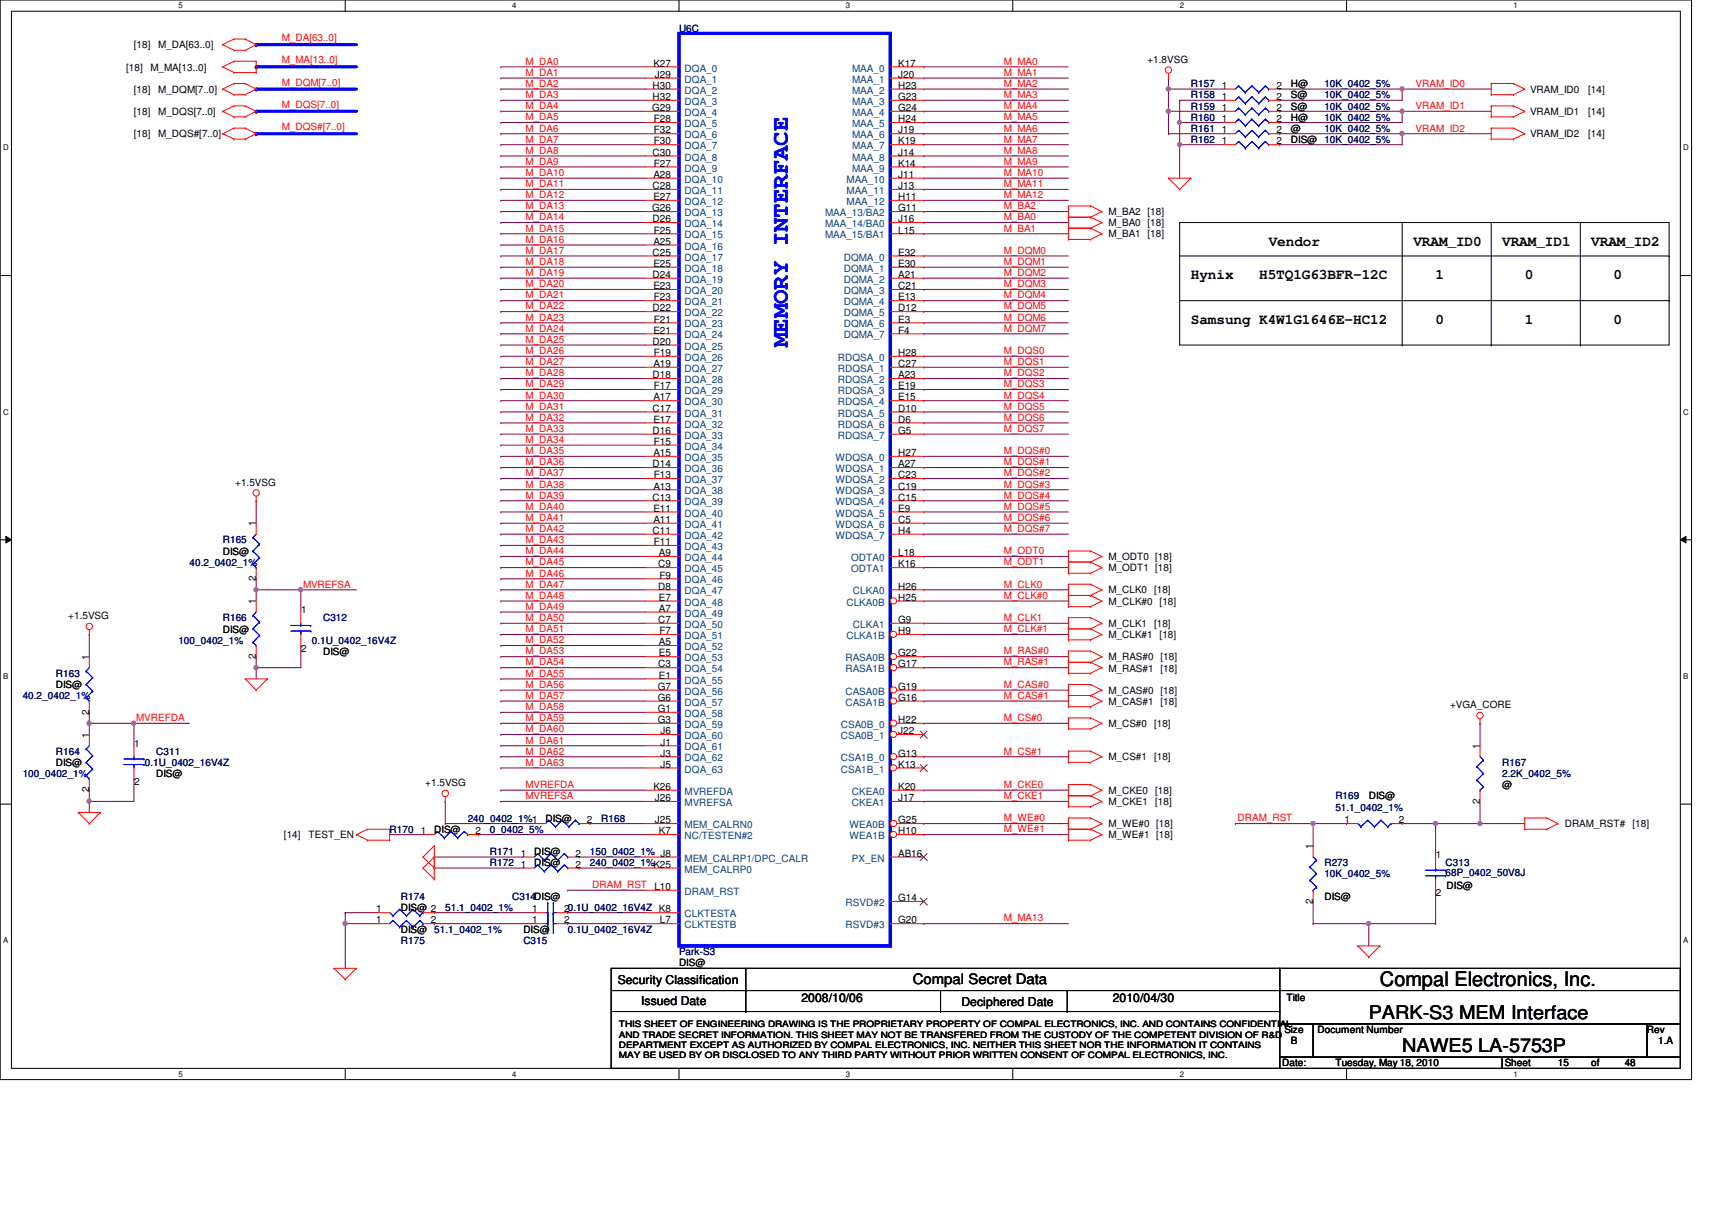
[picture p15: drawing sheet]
<svg xmlns="http://www.w3.org/2000/svg" width="297mm" height="210mm" viewBox="0 0 297 210" stroke-linecap="round" stroke-linejoin="round" font-family="sans-serif">
<defs><g id="words">
<text font-size="4" fill="#00f" x="136.7" y="60.2" transform="rotate(-90 136.7 60.2)">MEMORY INTERFACE</text>
<text font-size="3.5" x="239.4" y="171.1">Compal Electronics, Inc.</text>
<g font-size="3.3">
<text x="237.5" y="176.7">PARK-S3 MEM Interface</text>
<text x="243.3" y="182.5">NAWE5 LA-5753P</text>
</g>
<g font-size="2.5">
<text x="220.1" y="42.6">Vendor</text>
<text x="245.2" y="42.6">VRAM_ID0</text>
<text x="260.6" y="42.6">VRAM_ID1</text>
<text x="276.1" y="42.6">VRAM_ID2</text>
<text x="206.6" y="48.4">Hynix</text>
<text x="218.5" y="48.4">H5TQ1G63BFR-12C</text>
<text x="249.1" y="48.4">1</text>
<text x="264.5" y="48.4">0</text>
<text x="279.9" y="48.4">0</text>
<text x="206.6" y="56.1">Samsung K4W1G1646E-HC12</text>
<text x="249.1" y="56.1">0</text>
<text x="264.5" y="56.1">1</text>
<text x="279.9" y="56.1">0</text>
<text x="158.4" y="170.8">Compal Secret Data</text>
</g>
<g font-size="2.1">
<text x="107.2" y="170.7">Security Classification</text>
<text x="139.1" y="173.8">2008/10/06</text>
<text x="193.1" y="173.8">2010/04/30</text>
<text x="111.2" y="174.3">Issued Date</text>
<text x="166.8" y="174.5">Deciphered Date</text>
</g>
<g font-size="1.7" fill="#000080">
<text x="117.8" y="5.5">U6C</text>
<text x="206.6" y="17.1">R158</text>
<text x="206.6" y="15.2">R157</text>
<text x="229.8" y="17.1">10K_0402_5%</text>
<text x="229.8" y="15.2">10K_0402_5%</text>
<text x="206.6" y="20.9">R160</text>
<text x="206.6" y="22.9">R161</text>
<text x="206.6" y="19">R159</text>
<text x="229.8" y="20.9">10K_0402_5%</text>
<text x="229.8" y="22.9">10K_0402_5%</text>
<text x="229.8" y="19">10K_0402_5%</text>
<text x="206.6" y="24.8">R162</text>
<text x="38.6" y="94.3">R165</text>
<text x="32.9" y="98.1">40.2_0402_1%</text>
<text x="38.6" y="107.8">R166</text>
<text x="56" y="107.8">C312</text>
<text x="30.9" y="111.7">100_0402_1%</text>
<text x="54.1" y="111.7">0.1U_0402_16V4Z</text>
<text x="9.7" y="117.4">R163</text>
<text x="3.9" y="121.3">40.2_0402_1%</text>
<text x="9.7" y="131">R164</text>
<text x="27.1" y="131">C311</text>
<text x="3.9" y="134.8">100_0402_1%</text>
<text x="25.1" y="132.9">0.1U_0402_16V4Z</text>
<text x="260.6" y="132.9">R167</text>
<text x="260.6" y="134.8">2.2K_0402_5%</text>
<text x="81.1" y="142.5">240_0402_1%1</text>
<text x="104.3" y="142.5">R168</text>
<text x="231.7" y="138.7">R169</text>
<text x="231.7" y="140.6">51.1_0402_1%</text>
<text x="67.6" y="144.5">R170</text>
<text x="85" y="148.3">R171</text>
<text x="85" y="144.5">0_0402_5%</text>
<text x="102.4" y="148.3">150_0402_1% J8</text>
<text x="85" y="150.3">R172</text>
<text x="102.4" y="150.3">240_0402_1%K25</text>
<text x="229.8" y="150.3">R273</text>
<text x="229.8" y="152.2">10K_0402_5%</text>
<text x="250.8" y="150.3">C313</text>
<text x="250.8" y="152">68P_0402_50V8J</text>
<text x="69.6" y="156">R174</text>
<text x="77.3" y="158">51.1_0402_1%</text>
<text x="88.9" y="156">C314DIS@</text>
<text x="98.5" y="161.8">0.1U_0402_16V4Z</text>
<text x="69.6" y="163.8">R175</text>
<text x="90.8" y="163.8">C315</text>
<text x="117.8" y="165.7">Park-S3</text>
</g>
<g font-size="1.7">
<text x="23.2" y="8.4">[18]</text>
<text x="27.5" y="8.4">M_DA[63..0]</text>
<text x="113.4" y="11.6">K27</text>
<text x="155.8" y="11.6">K17</text>
<text x="199.1" y="10.9">+1.8VSG</text>
<text x="21.9" y="12.2">[18]</text>
<text x="23.2" y="16.1">[18]</text>
<text x="26.1" y="12.2">M_MA[13..0]</text>
<text x="27.5" y="16.1">M_DQM[7..0]</text>
<text x="113.2" y="15.4">H30</text>
<text x="113.2" y="17.4">H32</text>
<text x="113.6" y="13.5">J29</text>
<text x="155.8" y="13.5">J20</text>
<text x="155.8" y="15.4">H23</text>
<text x="155.8" y="17.4">G23</text>
<text x="212" y="17.4">1</text>
<text x="212" y="15.4">1</text>
<text x="221.5" y="17.4">2</text>
<text x="221.5" y="15.4">2</text>
<text x="224" y="17.1">S@</text>
<text x="224" y="15.2">H@</text>
<text x="265.5" y="16.1">VRAM_ID0</text>
<text x="275.5" y="16.1">[14]</text>
<text x="23.2" y="23.8">[18]</text>
<text x="23.2" y="20">[18]</text>
<text x="27.5" y="23.8">M_DQS#[7..0]</text>
<text x="27.5" y="20">M_DQS[7..0]</text>
<text x="113.2" y="19.3">G29</text>
<text x="113.4" y="21.2">F28</text>
<text x="113.4" y="23.2">F32</text>
<text x="155.8" y="19.3">G24</text>
<text x="155.8" y="21.2">H24</text>
<text x="155.8" y="23.2">J19</text>
<text x="212" y="21.2">1</text>
<text x="212" y="23.2">1</text>
<text x="212" y="19.3">1</text>
<text x="221.5" y="21.2">2</text>
<text x="221.5" y="23.2">2</text>
<text x="221.5" y="19.3">2</text>
<text x="224" y="20.9">H@</text>
<text x="224" y="22.9">@</text>
<text x="224" y="19">S@</text>
<text x="265.5" y="20">VRAM_ID1</text>
<text x="265.5" y="23.8">VRAM_ID2</text>
<text x="275.5" y="20">[14]</text>
<text x="275.5" y="23.8">[14]</text>
<text x="113.2" y="27">C30</text>
<text x="113.4" y="25.1">F30</text>
<text x="113.4" y="28.9">F27</text>
<text x="155.8" y="25.1">K19</text>
<text x="155.8" y="27">J14</text>
<text x="155.8" y="28.9">K14</text>
<text x="212" y="25.1">1</text>
<text x="221.5" y="25.1">2</text>
<text x="224" y="24.8">DIS@ 10K_0402_5%</text>
<text x="113.2" y="32.8">C28</text>
<text x="113.4" y="30.9">A28</text>
<text x="113.4" y="34.7">E27</text>
<text x="155.8" y="30.9">J11</text>
<text x="155.8" y="32.8">J13</text>
<text x="155.8" y="34.7">H11</text>
<text x="113.2" y="36.7">G26</text>
<text x="113.2" y="38.6">D26</text>
<text x="113.4" y="40.5">F25</text>
<text x="155.8" y="36.7">G11</text>
<text x="155.8" y="38.6">J16</text>
<text x="155.8" y="40.5">L15</text>
<text x="192.3" y="37.3">M_BA2 [18]</text>
<text x="192.3" y="39.3">M_BA0 [18]</text>
<text x="192.3" y="41.2">M_BA1 [18]</text>
<text x="113.2" y="44.4">C25</text>
<text x="113.4" y="42.5">A25</text>
<text x="113.4" y="46.3">E25</text>
<text x="155.8" y="44.4">E32</text>
<text x="155.8" y="46.3">E30</text>
<text x="113.2" y="48.2">D24</text>
<text x="113.4" y="50.2">E23</text>
<text x="113.4" y="52.1">F23</text>
<text x="155.8" y="48.2">A21</text>
<text x="155.8" y="50.2">C21</text>
<text x="155.8" y="52.1">E13</text>
<text x="113.2" y="54">D22</text>
<text x="113.2" y="59.8">D20</text>
<text x="113.4" y="57.9">E21</text>
<text x="113.4" y="56">F21</text>
<text x="155.8" y="54">D12</text>
<text x="155.8" y="56">E3</text>
<text x="155.8" y="57.9">F4</text>
<text x="113.2" y="65.6">D18</text>
<text x="113.4" y="63.7">A19</text>
<text x="113.4" y="61.8">F19</text>
<text x="155.8" y="61.8">H28</text>
<text x="155.8" y="63.7">C27</text>
<text x="155.8" y="65.6">A23</text>
<text x="113.2" y="71.4">C17</text>
<text x="113.4" y="69.5">A17</text>
<text x="113.4" y="67.5">F17</text>
<text x="155.8" y="67.5">E19</text>
<text x="155.8" y="69.5">E15</text>
<text x="155.8" y="71.4">D10</text>
<text x="113.2" y="75.3">D16</text>
<text x="113.4" y="73.3">E17</text>
<text x="113.4" y="77.2">F15</text>
<text x="155.8" y="73.3">D6</text>
<text x="155.8" y="75.3">G5</text>
<text x="113.2" y="81.1">D14</text>
<text x="113.4" y="79.1">A15</text>
<text x="113.4" y="83">F13</text>
<text x="155.8" y="79.1">H27</text>
<text x="155.8" y="81.1">A27</text>
<text x="155.8" y="83">C23</text>
<text x="40.8" y="84.2">+1.5VSG</text>
<text x="113.2" y="86.8">C13</text>
<text x="113.4" y="84.9">A13</text>
<text x="113.4" y="88.8">E11</text>
<text x="155.8" y="84.9">C19</text>
<text x="155.8" y="86.8">C15</text>
<text x="155.8" y="88.8">E9</text>
<text x="44.4" y="91.3" transform="rotate(-90 44.4 91.3)">1</text>
<text x="113.2" y="92.6">C11</text>
<text x="113.4" y="90.7">A11</text>
<text x="113.4" y="94.6">F11</text>
<text x="155.8" y="90.7">C5</text>
<text x="155.8" y="92.6">H4</text>
<text x="38.6" y="96.2">DIS@</text>
<text x="44.4" y="100.8" transform="rotate(-90 44.4 100.8)">2</text>
<text x="114.2" y="98.4">C9</text>
<text x="114.3" y="96.5">A9</text>
<text x="114.4" y="100.4">F9</text>
<text x="155.8" y="96.5">L18</text>
<text x="155.8" y="98.4">K16</text>
<text x="192.3" y="97.2">M_ODT0 [18]</text>
<text x="192.3" y="99.1">M_ODT1 [18]</text>
<text x="11.8" y="107.4">+1.5VSG</text>
<text x="44.4" y="104.8" transform="rotate(-90 44.4 104.8)">1</text>
<text x="52.2" y="106.4">1</text>
<text x="114.2" y="102.3">D8</text>
<text x="114.3" y="104.2">E7</text>
<text x="114.3" y="106.1">A7</text>
<text x="155.8" y="102.3">H26</text>
<text x="155.8" y="104.2">H25</text>
<text x="192.3" y="103">M_CLK0 [18]</text>
<text x="192.3" y="104.9">M_CLK#0 [18]</text>
<text x="38.6" y="109.7">DIS@</text>
<text x="52.2" y="113">2</text>
<text x="56" y="113.6">DIS@</text>
<text x="114.2" y="108.1">C7</text>
<text x="114.3" y="111.9">A5</text>
<text x="114.3" y="113.9">E5</text>
<text x="114.4" y="110">F7</text>
<text x="155.8" y="108.1">G9</text>
<text x="155.8" y="110">H9</text>
<text x="155.8" y="113.9">G22</text>
<text x="192.3" y="108.8">M_CLK1 [18]</text>
<text x="192.3" y="110.7">M_CLK#1 [18]</text>
<text x="9.7" y="119.4">DIS@</text>
<text x="15.4" y="114.5" transform="rotate(-90 15.4 114.5)">1</text>
<text x="44.4" y="114.3" transform="rotate(-90 44.4 114.3)">2</text>
<text x="114.1" y="119.7">G7</text>
<text x="114.2" y="115.8">C3</text>
<text x="114.3" y="117.7">E1</text>
<text x="155.8" y="119.7">G19</text>
<text x="155.8" y="115.8">G17</text>
<text x="192.3" y="114.6">M_RAS#0 [18]</text>
<text x="192.3" y="116.5">M_RAS#1 [18]</text>
<text x="15.4" y="124" transform="rotate(-90 15.4 124)">2</text>
<text x="114.1" y="121.6">G6</text>
<text x="114.1" y="123.5">G1</text>
<text x="114.1" y="125.4">G3</text>
<text x="155.8" y="121.6">G16</text>
<text x="155.8" y="125.4">H22</text>
<text x="192.3" y="120.4">M_CAS#0 [18]</text>
<text x="192.3" y="122.3">M_CAS#1 [18]</text>
<text x="251.6" y="122.9">+VGA_CORE</text>
<text x="15.4" y="128" transform="rotate(-90 15.4 128)">1</text>
<text x="23.3" y="129.5">1</text>
<text x="114.6" y="127.4">J6</text>
<text x="114.6" y="129.3">J1</text>
<text x="114.6" y="131.2">J3</text>
<text x="155.8" y="127.4">J22</text>
<text x="155.8" y="131.2">G13</text>
<text x="192.3" y="126.2">M_CS#0 [18]</text>
<text x="192.3" y="131.9">M_CS#1 [18]</text>
<text x="256.7" y="129.9" transform="rotate(-90 256.7 129.9)">1</text>
<text x="9.7" y="132.9">DIS@</text>
<text x="15.4" y="137.5" transform="rotate(-90 15.4 137.5)">2</text>
<text x="23.3" y="136.2">2</text>
<text x="27.1" y="134.8">DIS@</text>
<text x="73.8" y="136.4">+1.5VSG</text>
<text x="113.4" y="137">K26</text>
<text x="114.6" y="133.2">J5</text>
<text x="155.8" y="137">K20</text>
<text x="155.8" y="133.2">K13</text>
<text x="192.3" y="137.7">M_CKE0</text>
<text x="200.4" y="137.7">[18]</text>
<text x="260.6" y="136.7">@</text>
<text x="94.7" y="142.5">DIS@</text>
<text x="101.8" y="142.8">2</text>
<text x="113.6" y="139">J26</text>
<text x="113.6" y="142.8">J25</text>
<text x="155.8" y="139">J17</text>
<text x="155.8" y="142.8">G25</text>
<text x="192.3" y="139.7">M_CKE1</text>
<text x="192.3" y="143.5">M_WE#0 [18]</text>
<text x="200.4" y="139.7">[18]</text>
<text x="233.3" y="142.8">1</text>
<text x="237.5" y="138.7">DIS@</text>
<text x="242.7" y="142.8">2</text>
<text x="256.7" y="139.4" transform="rotate(-90 256.7 139.4)">2</text>
<text x="271.5" y="143.5">DRAM_RST#</text>
<text x="283.2" y="143.5">[18]</text>
<text x="49.3" y="145.5">[14]</text>
<text x="53.5" y="145.5">TEST_EN</text>
<text x="73" y="144.7">1</text>
<text x="75.3" y="144.5">DIS@</text>
<text x="82.5" y="144.7">2</text>
<text x="90.4" y="148.6">1</text>
<text x="92.7" y="148.3">DIS@</text>
<text x="99.9" y="148.6">2</text>
<text x="114.3" y="144.7">K7</text>
<text x="155.8" y="148.6">AB16</text>
<text x="155.8" y="144.7">H10</text>
<text x="192.3" y="145.5">M_WE#1 [18]</text>
<text x="227.8" y="147.3" transform="rotate(-90 227.8 147.3)">1</text>
<text x="249.1" y="148.8">1</text>
<text x="90.4" y="150.5">1</text>
<text x="92.7" y="150.3">DIS@</text>
<text x="99.9" y="150.5">2</text>
<text x="113.5" y="154.4">L10</text>
<text x="249.1" y="155.5">2</text>
<text x="251" y="154.1">DIS@</text>
<text x="65.3" y="158.3">1</text>
<text x="65.3" y="160.2">1</text>
<text x="69.6" y="158">DIS@ 2</text>
<text x="69.6" y="161.8">DIS@ 51.1_0402_1%</text>
<text x="74.8" y="160.2">2</text>
<text x="90.8" y="161.8">DIS@</text>
<text x="92.3" y="160.2">1</text>
<text x="92.3" y="158.3">1</text>
<text x="97.9" y="160.2">2</text>
<text x="97.9" y="158.3">20.1U_0402_16V4Z K8</text>
<text x="114.5" y="160.2">L7</text>
<text x="155.8" y="156.3">G14</text>
<text x="155.8" y="160.2">G20</text>
<text x="227.8" y="156.8" transform="rotate(-90 227.8 156.8)">2</text>
<text x="229.8" y="156">DIS@</text>
<text x="117.8" y="167.6">DIS@</text>
<text x="223.2" y="173.6">Title</text>
<text x="222.8" y="179.2">Size</text>
<text x="228.6" y="179.2">Document Number</text>
<text x="285.7" y="179.2">Rev</text>
<text x="222.5" y="185">Date:</text>
<text x="224" y="181.1">B</text>
<text x="231.7" y="185">Tuesday, May 18, 2010</text>
<text x="261.1" y="185">Sheet</text>
<text x="270.3" y="185">15</text>
<text x="276.1" y="185">of</text>
<text x="281.9" y="185">48</text>
<text x="287.7" y="181.1">1.A</text>
</g>
<g font-size="1.7" fill="#f00">
<text x="48.9" y="7.2">M_DA[63..0]</text>
<text x="48.9" y="11">M_MA[13..0]</text>
<text x="91.2" y="11.2">M_DA0</text>
<text x="174.2" y="11.2">M_MA0</text>
<text x="48.9" y="14.9">M_DQM[7..0]</text>
<text x="91.2" y="13.2">M_DA1</text>
<text x="91.2" y="15.1">M_DA2</text>
<text x="91.2" y="17">M_DA3</text>
<text x="174.2" y="13.2">M_MA1</text>
<text x="174.2" y="15.1">M_MA2</text>
<text x="174.2" y="17">M_MA3</text>
<text x="245.6" y="15.1">VRAM_ID0</text>
<text x="48.9" y="18.7">M_DQS[7..0]</text>
<text x="48.9" y="22.6">M_DQS#[7..0]</text>
<text x="91.2" y="18.9">M_DA4</text>
<text x="91.2" y="20.9">M_DA5</text>
<text x="91.2" y="22.8">M_DA6</text>
<text x="174.2" y="18.9">M_MA4</text>
<text x="174.2" y="20.9">M_MA5</text>
<text x="174.2" y="22.8">M_MA6</text>
<text x="245.6" y="18.9">VRAM_ID1</text>
<text x="245.6" y="22.8">VRAM_ID2</text>
<text x="91.2" y="24.7">M_DA7</text>
<text x="91.2" y="26.7">M_DA8</text>
<text x="91.2" y="28.6">M_DA9</text>
<text x="174.2" y="24.7">M_MA7</text>
<text x="174.2" y="26.7">M_MA8</text>
<text x="174.2" y="28.6">M_MA9</text>
<text x="91.2" y="34.4">M_DA12</text>
<text x="91.2" y="30.5">M_DA10</text>
<text x="91.2" y="32.5">M_DA11</text>
<text x="174.2" y="34.4">M_MA12</text>
<text x="174.2" y="30.5">M_MA10</text>
<text x="174.2" y="32.5">M_MA11</text>
<text x="91.2" y="36.3">M_DA13</text>
<text x="91.2" y="38.2">M_DA14</text>
<text x="91.2" y="40.2">M_DA15</text>
<text x="174.2" y="36.3">M_BA2</text>
<text x="174.2" y="38.2">M_BA0</text>
<text x="174.2" y="40.2">M_BA1</text>
<text x="91.2" y="42.1">M_DA16</text>
<text x="91.2" y="44">M_DA17</text>
<text x="91.2" y="46">M_DA18</text>
<text x="91.2" y="47.9">M_DA19</text>
<text x="174.2" y="44">M_DQM0</text>
<text x="174.2" y="46">M_DQM1</text>
<text x="174.2" y="47.9">M_DQM2</text>
<text x="91.2" y="49.8">M_DA20</text>
<text x="91.2" y="51.8">M_DA21</text>
<text x="91.2" y="53.7">M_DA22</text>
<text x="174.2" y="49.8">M_DQM3</text>
<text x="174.2" y="51.8">M_DQM4</text>
<text x="174.2" y="53.7">M_DQM5</text>
<text x="91.2" y="55.6">M_DA23</text>
<text x="91.2" y="57.5">M_DA24</text>
<text x="91.2" y="59.5">M_DA25</text>
<text x="174.2" y="55.6">M_DQM6</text>
<text x="174.2" y="57.5">M_DQM7</text>
<text x="91.2" y="65.3">M_DA28</text>
<text x="91.2" y="61.4">M_DA26</text>
<text x="91.2" y="63.3">M_DA27</text>
<text x="174.2" y="65.3">M_DQS2</text>
<text x="174.2" y="61.4">M_DQS0</text>
<text x="174.2" y="63.3">M_DQS1</text>
<text x="91.2" y="67.2">M_DA29</text>
<text x="91.2" y="69.1">M_DA30</text>
<text x="91.2" y="71.1">M_DA31</text>
<text x="174.2" y="67.2">M_DQS3</text>
<text x="174.2" y="69.1">M_DQS4</text>
<text x="174.2" y="71.1">M_DQS5</text>
<text x="91.2" y="73">M_DA32</text>
<text x="91.2" y="74.9">M_DA33</text>
<text x="91.2" y="76.8">M_DA34</text>
<text x="174.2" y="73">M_DQS6</text>
<text x="174.2" y="74.9">M_DQS7</text>
<text x="91.2" y="80.7">M_DA36</text>
<text x="91.2" y="82.6">M_DA37</text>
<text x="91.2" y="78.8">M_DA35</text>
<text x="174.2" y="82.6">M_DQS#2</text>
<text x="174.2" y="78.8">M_DQS#0</text>
<text x="174.2" y="80.7">M_DQS#1</text>
<text x="91.2" y="84.6">M_DA38</text>
<text x="91.2" y="86.5">M_DA39</text>
<text x="91.2" y="88.4">M_DA40</text>
<text x="174.2" y="84.6">M_DQS#3</text>
<text x="174.2" y="86.5">M_DQS#4</text>
<text x="174.2" y="88.4">M_DQS#5</text>
<text x="91.2" y="90.4">M_DA41</text>
<text x="91.2" y="92.3">M_DA42</text>
<text x="91.2" y="94.2">M_DA43</text>
<text x="174.2" y="90.4">M_DQS#6</text>
<text x="174.2" y="92.3">M_DQS#7</text>
<text x="52.6" y="101.9">MVREFSA</text>
<text x="91.2" y="96.1">M_DA44</text>
<text x="91.2" y="98.1">M_DA45</text>
<text x="91.2" y="100">M_DA46</text>
<text x="91.2" y="101.9">M_DA47</text>
<text x="174.2" y="101.9">M_CLK0</text>
<text x="174.2" y="96.1">M_ODT0</text>
<text x="174.2" y="98.1">M_ODT1</text>
<text x="91.2" y="103.9">M_DA48</text>
<text x="91.2" y="105.8">M_DA49</text>
<text x="91.2" y="107.7">M_DA50</text>
<text x="174.2" y="103.9">M_CLK#0</text>
<text x="174.2" y="107.7">M_CLK1</text>
<text x="91.2" y="111.6">M_DA52</text>
<text x="91.2" y="113.5">M_DA53</text>
<text x="91.2" y="109.7">M_DA51</text>
<text x="174.2" y="109.7">M_CLK#1</text>
<text x="174.2" y="113.5">M_RAS#0</text>
<text x="91.2" y="115.4">M_DA54</text>
<text x="91.2" y="117.4">M_DA55</text>
<text x="91.2" y="119.3">M_DA56</text>
<text x="174.2" y="119.3">M_CAS#0</text>
<text x="174.2" y="115.4">M_RAS#1</text>
<text x="23.6" y="125.1">MVREFDA</text>
<text x="91.2" y="121.2">M_DA57</text>
<text x="91.2" y="123.2">M_DA58</text>
<text x="91.2" y="125.1">M_DA59</text>
<text x="174.2" y="121.2">M_CAS#1</text>
<text x="174.2" y="125.1">M_CS#0</text>
<text x="91.2" y="127">M_DA60</text>
<text x="91.2" y="129">M_DA61</text>
<text x="91.2" y="130.9">M_DA62</text>
<text x="174.2" y="130.9">M_CS#1</text>
<text x="91.2" y="132.8">M_DA63</text>
<text x="91.2" y="136.7">MVREFDA</text>
<text x="174.2" y="136.7">M_CKE0</text>
<text x="91.2" y="138.6">MVREFSA</text>
<text x="174.2" y="138.6">M_CKE1</text>
<text x="174.2" y="142.5">M_WE#0</text>
<text x="214.7" y="142.5">DRAM_RST</text>
<text x="174.2" y="144.4">M_WE#1</text>
<text x="102.7" y="154.1">DRAM_RST</text>
<text x="174.2" y="159.9">M_MA13</text>
</g>
<g font-size="1.7" fill="#004080">
<text x="118.8" y="12.4">DQA_0</text>
<text x="118.8" y="14.4">DQA_1</text>
<text x="118.8" y="16.3">DQA_2</text>
<text x="147.9" y="12.4">MAA_0</text>
<text x="147.9" y="14.4">MAA_1</text>
<text x="147.9" y="16.3">MAA_2</text>
<text x="118.8" y="18.2">DQA_3</text>
<text x="118.8" y="20.1">DQA_4</text>
<text x="118.8" y="22.1">DQA_5</text>
<text x="147.9" y="18.2">MAA_3</text>
<text x="147.9" y="20.1">MAA_4</text>
<text x="147.9" y="22.1">MAA_5</text>
<text x="118.8" y="24">DQA_6</text>
<text x="118.8" y="25.9">DQA_7</text>
<text x="118.8" y="27.9">DQA_8</text>
<text x="118.8" y="29.8">DQA_9</text>
<text x="147.9" y="24">MAA_6</text>
<text x="147.9" y="25.9">MAA_7</text>
<text x="147.9" y="27.9">MAA_8</text>
<text x="147.9" y="29.8">MAA_9</text>
<text x="118.8" y="31.7">DQA_10</text>
<text x="118.8" y="33.7">DQA_11</text>
<text x="118.8" y="35.6">DQA_12</text>
<text x="146.9" y="31.7">MAA_10</text>
<text x="146.9" y="33.7">MAA_11</text>
<text x="146.9" y="35.6">MAA_12</text>
<text x="118.8" y="37.5">DQA_13</text>
<text x="118.8" y="39.4">DQA_14</text>
<text x="118.8" y="41.4">DQA_15</text>
<text x="143.2" y="37.5">MAA_13/BA2</text>
<text x="143.2" y="39.4">MAA_14/BA0</text>
<text x="143.2" y="41.4">MAA_15/BA1</text>
<text x="118.8" y="43.3">DQA_16</text>
<text x="118.8" y="45.2">DQA_17</text>
<text x="118.8" y="47.2">DQA_18</text>
<text x="146.4" y="45.2">DQMA_0</text>
<text x="146.4" y="47.2">DQMA_1</text>
<text x="118.8" y="49.1">DQA_19</text>
<text x="118.8" y="51">DQA_20</text>
<text x="118.8" y="53">DQA_21</text>
<text x="146.4" y="49.1">DQMA_2</text>
<text x="146.4" y="51">DQMA_3</text>
<text x="146.4" y="53">DQMA_4</text>
<text x="118.8" y="54.9">DQA_22</text>
<text x="118.8" y="56.8">DQA_23</text>
<text x="118.8" y="58.7">DQA_24</text>
<text x="146.4" y="54.9">DQMA_5</text>
<text x="146.4" y="56.8">DQMA_6</text>
<text x="146.4" y="58.7">DQMA_7</text>
<text x="118.8" y="60.7">DQA_25</text>
<text x="118.8" y="62.6">DQA_26</text>
<text x="118.8" y="64.5">DQA_27</text>
<text x="145.4" y="62.6">RDQSA_0</text>
<text x="145.4" y="64.5">RDQSA_1</text>
<text x="118.8" y="66.5">DQA_28</text>
<text x="118.8" y="68.4">DQA_29</text>
<text x="118.8" y="70.3">DQA_30</text>
<text x="145.4" y="66.5">RDQSA_2</text>
<text x="145.4" y="68.4">RDQSA_3</text>
<text x="145.4" y="70.3">RDQSA_4</text>
<text x="118.8" y="72.3">DQA_31</text>
<text x="118.8" y="74.2">DQA_32</text>
<text x="118.8" y="76.1">DQA_33</text>
<text x="145.4" y="72.3">RDQSA_5</text>
<text x="145.4" y="74.2">RDQSA_6</text>
<text x="145.4" y="76.1">RDQSA_7</text>
<text x="118.8" y="78">DQA_34</text>
<text x="118.8" y="80">DQA_35</text>
<text x="118.8" y="81.9">DQA_36</text>
<text x="118.8" y="83.8">DQA_37</text>
<text x="144.9" y="80">WDQSA_0</text>
<text x="144.9" y="81.9">WDQSA_1</text>
<text x="144.9" y="83.8">WDQSA_2</text>
<text x="118.8" y="85.8">DQA_38</text>
<text x="118.8" y="87.7">DQA_39</text>
<text x="118.8" y="89.6">DQA_40</text>
<text x="144.9" y="85.8">WDQSA_3</text>
<text x="144.9" y="87.7">WDQSA_4</text>
<text x="144.9" y="89.6">WDQSA_5</text>
<text x="118.8" y="91.6">DQA_41</text>
<text x="118.8" y="93.5">DQA_42</text>
<text x="118.8" y="95.4">DQA_43</text>
<text x="144.9" y="91.6">WDQSA_6</text>
<text x="144.9" y="93.5">WDQSA_7</text>
<text x="118.8" y="97.3">DQA_44</text>
<text x="118.8" y="99.3">DQA_45</text>
<text x="118.8" y="101.2">DQA_46</text>
<text x="147.7" y="97.3">ODTA0</text>
<text x="147.7" y="99.3">ODTA1</text>
<text x="118.8" y="103.1">DQA_47</text>
<text x="118.8" y="105.1">DQA_48</text>
<text x="118.8" y="107">DQA_49</text>
<text x="146.9" y="105.1">CLKA0B</text>
<text x="148" y="103.1">CLKA0</text>
<text x="118.8" y="108.9">DQA_50</text>
<text x="118.8" y="110.9">DQA_51</text>
<text x="118.8" y="112.8">DQA_52</text>
<text x="146.9" y="110.9">CLKA1B</text>
<text x="148" y="108.9">CLKA1</text>
<text x="118.8" y="114.7">DQA_53</text>
<text x="118.8" y="116.6">DQA_54</text>
<text x="118.8" y="118.6">DQA_55</text>
<text x="146.7" y="114.7">RASA0B</text>
<text x="146.7" y="116.6">RASA1B</text>
<text x="118.8" y="120.5">DQA_56</text>
<text x="118.8" y="122.4">DQA_57</text>
<text x="118.8" y="124.4">DQA_58</text>
<text x="146.7" y="120.5">CASA0B</text>
<text x="146.7" y="122.4">CASA1B</text>
<text x="118.8" y="126.3">DQA_59</text>
<text x="118.8" y="128.2">DQA_60</text>
<text x="118.8" y="130.2">DQA_61</text>
<text x="145.9" y="126.3">CSA0B_0</text>
<text x="145.9" y="128.2">CSA0B_1</text>
<text x="118.8" y="132.1">DQA_62</text>
<text x="118.8" y="134">DQA_63</text>
<text x="118.8" y="137.9">MVREFDA</text>
<text x="145.9" y="132.1">CSA1B_0</text>
<text x="145.9" y="134">CSA1B_1</text>
<text x="147.8" y="137.9">CKEA0</text>
<text x="118.8" y="139.8">MVREFSA</text>
<text x="118.8" y="143.7">MEM_CALRN0</text>
<text x="147.4" y="143.7">WEA0B</text>
<text x="147.8" y="139.8">CKEA1</text>
<text x="118.8" y="149.5">MEM_CALRP1/DPC_CALR</text>
<text x="118.8" y="145.6">NC/TESTEN#2</text>
<text x="147.4" y="145.6">WEA1B</text>
<text x="147.8" y="149.5">PX_EN</text>
<text x="118.8" y="151.4">MEM_CALRP0</text>
<text x="118.8" y="155.2">DRAM_RST</text>
<text x="118.8" y="159.1">CLKTESTA</text>
<text x="118.8" y="161">CLKTESTB</text>
<text x="146.7" y="157.2">RSVD#2</text>
<text x="146.7" y="161">RSVD#3</text>
</g>
<g font-size="1.5">
<text x="107.4" y="178.2">THIS SHEET OF ENGINEERING DRAWING IS THE PROPRIETARY PROPERTY OF COMPAL ELECTRONICS, INC. AND CONTAINS CONFIDENTIAL</text>
<text x="107.4" y="180">AND TRADE SECRET INFORMATION. THIS SHEET MAY NOT BE TRANSFERED FROM THE CUSTODY OF THE COMPETENT DIVISION OF R&amp;D</text>
<text x="107.4" y="181.8">DEPARTMENT EXCEPT AS AUTHORIZED BY COMPAL ELECTRONICS, INC. NEITHER THIS SHEET NOR THE INFORMATION IT CONTAINS</text>
<text x="107.4" y="183.6">MAY BE USED BY OR DISCLOSED TO ANY THIRD PARTY WITHOUT PRIOR WRITTEN CONSENT OF COMPAL ELECTRONICS, INC.</text>
</g>
<g font-size="1.4">
<text x="30.9" y="1.4">5</text>
<text x="88.9" y="1.4">4</text>
<text x="146.8" y="1.4">3</text>
<text x="204.7" y="1.4">2</text>
<text x="262.6" y="1.4">1</text>
<text x=".5" y="26.1">D</text>
<text x="292.1" y="26.1">D</text>
<text x=".5" y="71.9">C</text>
<text x="292.1" y="71.9">C</text>
<text x=".5" y="117.8">B</text>
<text x="292.1" y="117.8">B</text>
<text x=".5" y="163.6">A</text>
<text x="292.1" y="163.6">A</text>
<text x="30.9" y="186.8">5</text>
<text x="88.9" y="186.8">4</text>
<text x="146.8" y="186.8">3</text>
<text x="204.7" y="186.8">2</text>
<text x="262.6" y="186.8">1</text>
</g>
</g></defs>
<path d="M0 0h293.5v187.3h-293.5zM2 1.9h289.5v183.4h-289.5z" fill="none" stroke="#000" stroke-width=".17"/>
<g fill="#fff">
<path d="M30.9 .2h.8v1.5h-.8z"/>
<path d="M30.9 185.5h.8v1.6h-.8z"/>
</g>
<path d="M59.9 0v1.9M59.9 185.3v2" fill="none" stroke="#000" stroke-width=".17"/>
<g fill="#fff">
<path d="M88.9 .2h.7v1.5h-.7z"/>
<path d="M88.9 185.5h.7v1.6h-.7z"/>
</g>
<path d="M117.8 0v1.9M117.8 185.3v2" fill="none" stroke="#000" stroke-width=".17"/>
<g fill="#fff">
<path d="M146.8 .2h.7v1.5h-.7z"/>
<path d="M146.8 185.5h.7v1.6h-.7z"/>
</g>
<path d="M175.7 0v1.9M175.7 185.3v2" fill="none" stroke="#000" stroke-width=".17"/>
<g fill="#fff">
<path d="M204.7 .2h.7v1.5h-.7z"/>
<path d="M204.7 185.5h.7v1.6h-.7z"/>
</g>
<path d="M233.6 0v1.9M233.6 185.3v2" fill="none" stroke="#000" stroke-width=".17"/>
<g fill="#fff">
<path d="M262.6 .2h.8v1.5h-.8z"/>
<path d="M262.6 185.5h.8v1.6h-.8z"/>
<path d="M.5 24.8h1v1.6h-1z"/>
<path d="M292.1 24.8h.9v1.6h-.9z"/>
<path d="M.5 70.7h1v1.5h-1z"/>
<path d="M292.1 70.7h.9v1.5h-.9z"/>
</g>
<path d="M0 47.8h2M291.5 47.8h2" fill="none" stroke="#000" stroke-width=".17"/>
<g fill="#fff">
<path d="M.5 116.5h.9v1.6h-.9z"/>
<path d="M292.1 116.5h.8v1.6h-.8z"/>
</g>
<path d="M0 93.6h2M1 93l1 .6-1 .6zM291.5 93.6l1-.6v1.2zM291.5 93.6h2" fill="none" stroke="#000" stroke-width=".17"/>
<path d="M1 93l1 .6-1 .6zM291.5 93.6l1-.6v1.2z" fill="#000"/>
<g fill="#fff">
<path d="M.5 162.4h.9v1.5h-.9z"/>
<path d="M292.1 162.4h.8v1.5h-.8z"/>
</g>
<path d="M0 139.5h2M291.5 139.5h2" fill="none" stroke="#000" stroke-width=".17"/>
<g fill="none" stroke="#800040" stroke-width=".17">
<path d="M86.9 11.6h.1M86.9 13.5h.1M86.9 15.5h.1M86.9 17.4h.1M86.9 19.3h.1M86.9 11.6h25.1M86.9 13.5h25.1M86.9 15.5h25.1M86.9 17.4h25.1M86.9 19.3h25.1M160.3 19.3h.1M160.3 11.6h.1"/>
<path d="M160.3 13.5h.1M160.3 15.5h.1M160.3 17.4h.1M160.3 11.6h25.1M160.3 13.5h25.1M160.3 15.5h25.1M160.3 17.4h25.1M160.3 19.3h25.1M86.9 21.3h.1M86.9 23.2h.1M86.9 25.1h.1M86.9 34.8h.1"/>
<path d="M86.9 36.7h.1M86.9 38.6h.1M86.9 27.1h.1M86.9 29h.1M86.9 30.9h.1M86.9 32.9h.1M86.9 21.3h25.1M86.9 23.2h25.1M86.9 25.1h25.1M86.9 34.8h25.1M86.9 36.7h25.1M86.9 38.6h25.1"/>
<path d="M86.9 27.1h25.1M86.9 29h25.1M86.9 30.9h25.1M86.9 32.9h25.1M160.3 21.3h.1M160.3 23.2h.1M160.3 25.1h.1M160.3 34.8h.1M160.3 36.7h.1M160.3 38.6h.1M160.3 27.1h.1M160.3 29h.1"/>
<path d="M160.3 30.9h.1M160.3 32.9h.1M160.3 21.3h25.1M160.3 23.2h25.1M160.3 25.1h25.1M160.3 34.8h25.1M160.3 36.7h25.1M160.3 38.6h25.1M160.3 27.1h25.1M160.3 29h25.1M160.3 30.9h25.1M160.3 32.9h25.1"/>
<path d="M86.9 40.6h.1M86.9 50.2h.1M86.9 52.2h.1M86.9 54.1h.1M86.9 56h.1M86.9 57.9h.1M86.9 59.9h.1M86.9 42.5h.1M86.9 44.4h.1M86.9 46.4h.1M86.9 48.3h.1M86.9 40.6h25.1"/>
<path d="M86.9 50.2h25.1M86.9 52.2h25.1M86.9 54.1h25.1M86.9 56h25.1M86.9 57.9h25.1M86.9 59.9h25.1M86.9 42.5h25.1M86.9 44.4h25.1M86.9 46.4h25.1M86.9 48.3h25.1M160.3 40.6h.1M160.3 50.2h.1"/>
<path d="M160.3 52.2h.1M160.3 54.1h.1M160.3 56h.1M160.3 57.9h.1M160.3 44.4h.1M160.3 46.4h.1M160.3 48.3h.1M160.3 40.6h25.1M160.3 50.2h25.1M160.3 52.2h25.1M160.3 54.1h25.1M160.3 56h25.1"/>
<path d="M160.3 57.9h25.1M160.3 44.4h25.1M160.3 46.4h25.1M160.3 48.3h25.1M86.9 65.7h.1M86.9 67.6h.1M86.9 69.5h.1M86.9 71.5h.1M86.9 61.8h.1M86.9 63.7h.1M86.9 73.4h.1M86.9 75.3h.1"/>
<path d="M86.9 77.2h.1M86.9 79.2h.1M86.9 65.7h25.1M86.9 67.6h25.1M86.9 69.5h25.1M86.9 71.5h25.1M86.9 61.8h25.1M86.9 63.7h25.1M86.9 73.4h25.1M86.9 75.3h25.1M86.9 77.2h25.1M86.9 79.2h25.1"/>
<path d="M160.3 65.7h.1M160.3 67.6h.1M160.3 69.5h.1M160.3 71.5h.1M160.3 61.8h.1M160.3 63.7h.1M160.3 73.4h.1M160.3 75.3h.1M160.3 79.2h.1M160.3 65.7h25.1M160.3 67.6h25.1M160.3 69.5h25.1"/>
<path d="M160.3 71.5h25.1M160.3 61.8h25.1M160.3 63.7h25.1M160.3 73.4h25.1M160.3 75.3h25.1M160.3 79.2h25.1M86.9 81.1h.1M86.9 83h.1M86.9 85h.1M86.9 86.9h.1M86.9 96.5h.1M86.9 98.5h.1"/>
<path d="M86.9 88.8h.1M86.9 90.8h.1M86.9 92.7h.1M86.9 94.6h.1M86.9 81.1h25.1M86.9 83h25.1M86.9 85h25.1M86.9 86.9h25.1M86.9 96.5h25.1M86.9 98.5h25.1M86.9 88.8h25.1M86.9 90.8h25.1"/>
<path d="M86.9 92.7h25.1M86.9 94.6h25.1M160.3 83h.1M160.3 85h.1M160.3 86.9h.1M160.3 88.8h.1M160.3 81.1h.1M160.3 90.8h.1M160.3 92.7h.1M160.3 96.5h.1M160.3 98.5h.1M160.3 81.1h25.1"/>
<path d="M160.3 83h25.1M160.3 85h25.1M160.3 86.9h25.1M160.3 96.5h25.1M160.3 98.5h25.1M160.3 88.8h25.1M160.3 90.8h25.1M160.3 92.7h25.1M86.9 100.4h.1M86.9 102.3h.1M86.9 112h.1M86.9 113.9h.1"/>
<path d="M86.9 115.8h.1M86.9 117.8h.1M86.9 119.7h.1M86.9 104.3h.1M86.9 106.2h.1M86.9 108.1h.1M86.9 110.1h.1M86.9 100.4h25.1M86.9 102.3h25.1M86.9 112h25.1M86.9 113.9h25.1M86.9 115.8h25.1"/>
<path d="M86.9 117.8h25.1M86.9 119.7h25.1M86.9 104.3h25.1M86.9 106.2h25.1M86.9 108.1h25.1M86.9 110.1h25.1M160.3 102.3h.1M160.3 104.3h.1M160.3 108.1h.1M160.3 110.1h.1M160.3 119.7h.1M160.3 113.9h.1"/>
<path d="M160.3 115.8h.1M160.3 102.3h25.1M160.3 113.9h25.1M160.3 115.8h25.1M160.3 119.7h25.1M160.3 104.3h25.1M160.3 108.1h25.1M160.3 110.1h25.1M86.9 127.4h.1M86.9 129.4h.1M86.9 131.3h.1M86.9 133.2h.1"/>
<path d="M86.9 121.6h.1M86.9 123.6h.1M86.9 125.5h.1M86.9 137.1h.1M86.9 139h.1M86.9 127.4h25.1M86.9 129.4h25.1M86.9 131.3h25.1M86.9 133.2h25.1M86.9 121.6h25.1M86.9 123.6h25.1M86.9 125.5h25.1"/>
<path d="M86.9 137.1h25.1M86.9 139h25.1M160.3 121.6h.1M160.3 125.5h.1M160.3 137.1h.1M160.3 139h.1M160.3 131.3h.1M160.3 131.3h25.1M160.3 121.6h25.1M160.3 125.5h25.1M160.3 137.1h25.1M160.3 139h25.1"/>
<path d="M59.9 158.3h.1M59.9 158.3h5.8M75.3 150.6h.1M75.3 158.3h.1M75.3 150.6h15.5M75.3 158.3h17.4M77.3 142.9h.1M77.3 142.9h15.4M98.5 158.3h.1M98.5 158.3h13.5M100.5 150.6h.1M100.5 150.6h11.5"/>
<path d="M102.4 142.9h.1M102.4 142.9h9.6M160.3 142.9h.1M160.3 144.8h.1M160.3 142.9h25.1M160.3 144.8h25.1M59.9 160.2h.1M59.9 160.2h5.8M75.3 160.2h.1M75.3 160.2h17.4M98.5 160.2h.1M98.5 160.2h13.5"/>
</g>
<circle cx="59.9" cy="160.2" r=".37" fill="#f0f"/>
<circle cx="59.9" cy="160.2" r=".37" fill="none" stroke="#f0f" stroke-width=".17"/>
<path d="M59.9 158.3h.1M59.9 158.3v9.7M59.9 160.2h.1" fill="none" stroke="#800040" stroke-width=".17"/>
<path d="M44.4 7.7h17.4" fill="none" stroke="#00f" stroke-width=".55"/>
<circle cx="44.4" cy="7.7" r=".28" fill="#00f"/>
<path d="M44.4 15.5h17.4" fill="none" stroke="#00f" stroke-width=".55"/>
<circle cx="44.4" cy="15.5" r=".28" fill="#00f"/>
<path d="M44.4 19.3h17.4" fill="none" stroke="#00f" stroke-width=".55"/>
<circle cx="44.4" cy="19.3" r=".28" fill="#00f"/>
<path d="M44.4 11.6h17.4" fill="none" stroke="#00f" stroke-width=".55"/>
<circle cx="44.4" cy="11.6" r=".28" fill="#00f"/>
<path d="M44.4 23.2h17.4" fill="none" stroke="#00f" stroke-width=".55"/>
<circle cx="44.4" cy="23.2" r=".28" fill="#00f"/>
<path d="M98.5 154.4h.1M98.5 154.4h13.5M214.3 142.9h.1M214.3 142.9h13.5" fill="none" stroke="#800040" stroke-width=".17"/>
<circle cx="227.8" cy="142.8" r=".37" fill="#f0f"/>
<circle cx="227.8" cy="142.8" r=".37" fill="none" stroke="#f0f" stroke-width=".17"/>
<path d="M227.8 146.7h.1M233.6 142.9h.1M233.6 142.9h-5.8v3.8M243.3 142.9h.1M243.3 142.9h5.8M249.1 142.9h.1M249.1 142.9v5.8" fill="none" stroke="#800040" stroke-width=".17"/>
<circle cx="249.1" cy="142.8" r=".37" fill="#f0f"/>
<circle cx="249.1" cy="142.8" r=".37" fill="none" stroke="#f0f" stroke-width=".17"/>
<path d="M227.8 156.4h.1M227.8 156.4v3.8M249.1 142.9h7.7M249.1 154.4v5.8M256.8 142.9h.1M237.5 160.2h.1M237.5 160.2h11.6M237.5 160.2v3.9M249.1 160.2h.1" fill="none" stroke="#800040" stroke-width=".17"/>
<circle cx="237.5" cy="160.2" r=".37" fill="#f0f"/>
<circle cx="237.5" cy="160.2" r=".37" fill="none" stroke="#f0f" stroke-width=".17"/>
<path d="M256.8 139v3.9M256.8 142.9h.1" fill="none" stroke="#800040" stroke-width=".17"/>
<circle cx="256.8" cy="142.8" r=".37" fill="#f0f"/>
<circle cx="256.8" cy="142.8" r=".37" fill="none" stroke="#f0f" stroke-width=".17"/>
<g fill="none" stroke="#800040" stroke-width=".17">
<path d="M202.7 15.5h.1M202.7 13.5h.1M202.7 15.5h9.7M202.7 13.5v2M256.8 125.5h.1M256.8 125.5v3.9M67.6 144.8h.1M67.6 144.8h5.8M75.3 148.7h.1M75.3 148.7h15.5M83.1 144.8h.1M83.1 144.8h28.9"/>
<path d="M100.5 148.7h.1M100.5 148.7h11.5M256.8 142.9h7.7M264.5 142.9h.1"/>
</g>
<circle cx="202.7" cy="15.4" r=".37" fill="#f0f"/>
<circle cx="202.7" cy="15.4" r=".37" fill="none" stroke="#f0f" stroke-width=".17"/>
<path d="M243.3 19.3h.1M243.3 19.3h15.4" fill="none" stroke="#800040" stroke-width=".17"/>
<circle cx="243.2" cy="19.3" r=".38" fill="#f0f"/>
<circle cx="243.2" cy="19.3" r=".38" fill="none" stroke="#f0f" stroke-width=".17"/>
<path d="M243.3 15.5h.1M243.3 15.5h15.4M204.7 21.3h.1M204.7 21.3v3.8" fill="none" stroke="#800040" stroke-width=".17"/>
<circle cx="243.3" cy="15.4" r=".37" fill="#f0f"/>
<circle cx="243.3" cy="15.4" r=".37" fill="none" stroke="#f0f" stroke-width=".17"/>
<path d="M243.3 23.2h.1M243.3 23.2h15.4" fill="none" stroke="#800040" stroke-width=".17"/>
<circle cx="243.2" cy="23.2" r=".38" fill="#f0f"/>
<circle cx="243.2" cy="23.2" r=".38" fill="none" stroke="#f0f" stroke-width=".17"/>
<path d="M204.7 21.3h.1M204.7 21.3h7.7" fill="none" stroke="#800040" stroke-width=".17"/>
<circle cx="204.6" cy="21.2" r=".37" fill="#f0f"/>
<circle cx="204.6" cy="21.2" r=".37" fill="none" stroke="#f0f" stroke-width=".17"/>
<g fill="none" stroke="#800040" stroke-width=".17">
<path d="M202.7 19.3h.1M202.7 15.5h.1M202.7 19.3h9.7M202.7 15.5v3.8M204.7 17.4h.1M204.7 17.4v3.9M204.7 17.4h7.7M222 19.3h.1M222 17.4h.1M222 15.5h.1M222 19.3h21.3M222 15.5h21.3"/>
<path d="M243.3 19.3h.1M243.3 15.5h.1M243.3 19.3v2h-21.3M243.3 15.5v1.9h-21.3M204.7 25.1h.1M204.7 25.1v5.8M222 21.3h.1"/>
</g>
<circle cx="204.6" cy="25.1" r=".37" fill="#f0f"/>
<circle cx="204.6" cy="25.1" r=".37" fill="none" stroke="#f0f" stroke-width=".17"/>
<path d="M202.7 19.3h.1M202.7 19.3v3.9M202.7 23.2h.1M202.7 23.2h9.7M222 25.1h.1M222 23.2h.1M222 23.2h21.3M243.3 23.2h.1M243.3 23.2v1.9h-21.3" fill="none" stroke="#800040" stroke-width=".17"/>
<circle cx="202.7" cy="19.3" r=".38" fill="#f0f"/>
<circle cx="202.7" cy="19.3" r=".38" fill="none" stroke="#f0f" stroke-width=".17"/>
<path d="M204.7 25.1h.1M204.7 25.1h7.7M52.2 102.3h.1M52.2 102.3v3.9M52.2 102.3h9.6M77.3 139h.1M77.3 139v3.9M160.3 160.2h.1M160.3 160.2h25.1M227.8 160.2h.1M227.8 160.2h9.7" fill="none" stroke="#800040" stroke-width=".17"/>
<circle cx="52.2" cy="102.3" r=".37" fill="#f0f"/>
<circle cx="52.2" cy="102.3" r=".37" fill="none" stroke="#f0f" stroke-width=".17"/>
<path d="M44.4 115.8h.1M52.2 112h.1M52.2 112v3.8h-7.8" fill="none" stroke="#800040" stroke-width=".17"/>
<circle cx="44.4" cy="115.8" r=".38" fill="#f0f"/>
<circle cx="44.4" cy="115.8" r=".38" fill="none" stroke="#f0f" stroke-width=".17"/>
<path d="M44.4 86.9h.1M44.4 86.9v3.9M44.4 115.8h.1M44.4 102.3h.1M44.4 102.3v2M44.4 115.8v2M44.4 102.3h7.8" fill="none" stroke="#800040" stroke-width=".17"/>
<circle cx="44.4" cy="102.3" r=".37" fill="#f0f"/>
<circle cx="44.4" cy="102.3" r=".37" fill="none" stroke="#f0f" stroke-width=".17"/>
<path d="M44.4 113.9h.1M44.4 100.4h.1M44.4 100.4v1.9M44.4 113.9v1.9M23.2 125.5h.1M23.2 125.5v3.9M23.2 125.5h9.7" fill="none" stroke="#800040" stroke-width=".17"/>
<circle cx="23.2" cy="125.5" r=".38" fill="#f0f"/>
<circle cx="23.2" cy="125.5" r=".38" fill="none" stroke="#f0f" stroke-width=".17"/>
<path d="M15.5 139h.1M23.2 135.1h.1M23.2 135.1v3.9h-7.7" fill="none" stroke="#800040" stroke-width=".17"/>
<circle cx="15.5" cy="139" r=".38" fill="#f0f"/>
<circle cx="15.5" cy="139" r=".38" fill="none" stroke="#f0f" stroke-width=".17"/>
<path d="M15.5 139h.1M15.5 125.5h.1M15.5 137.1h.1M15.5 125.5v1.9M15.5 137.1v3.8M15.5 125.5h7.7" fill="none" stroke="#800040" stroke-width=".17"/>
<circle cx="15.5" cy="125.5" r=".38" fill="#f0f"/>
<circle cx="15.5" cy="125.5" r=".38" fill="none" stroke="#f0f" stroke-width=".17"/>
<path d="M15.5 110.1h.1M15.5 110.1v3.8M15.5 123.6h.1M15.5 123.6v1.9" fill="none" stroke="#800040" stroke-width=".17"/>
<g fill="none" stroke="#f00" stroke-width=".17">
<path d="M38.6 19.3h.1M38.6 15.5h.1M38.6 7.7h.1M38.6 11.6h.1M38.6 19.3l2 1M38.6 15.5l2 .9M38.6 7.7l2 1M38.6 11.6l2 1M40.6 18.4h.1M40.6 14.5h.1M40.6 16.4h.1M40.6 6.8h.1"/>
<path d="M40.6 8.7h.1M40.6 10.6h.1M40.6 12.6h.1M40.6 18.4l-2 .9M40.6 18.4h1.9M40.6 14.5l-2 1M40.6 14.5h1.9M40.6 16.4h1.9M40.6 6.8l-2 .9M40.6 6.8h1.9M40.6 8.7h1.9M40.6 10.6l-2 1"/>
<path d="M40.6 10.6h3.8M40.6 12.6h3.8M42.5 18.4h.1M42.5 14.5h.1M42.5 16.4h.1M42.5 6.8h.1M42.5 8.7h.1M42.5 18.4l1.9 .9M42.5 14.5l1.9 1M42.5 6.8l1.9 .9M44.4 19.3h.1M44.4 15.5h.1"/>
<path d="M44.4 7.7h.1M44.4 10.6h.1M44.4 12.6h.1M44.4 19.3l-1.9 1M44.4 15.5l-1.9 .9M44.4 7.7l-1.9 1M44.4 10.6v2M112 17.4h5.8M112 15.5h5.8M112 19.3h5.8M112 11.6h5.8M112 13.5h5.8"/>
<path d="M202.7 13.5h.1M202.7 12.7v.8M212.4 17.4h1.9M212.4 15.5h1.9M212.4 19.3h1.9M220.1 17.4h1.9M220.1 15.5h1.9M220.1 19.3h1.9M258.7 14.5h.1M258.7 16.4h.1M258.7 18.4h.1M258.7 18.4h3.9"/>
<path d="M258.7 14.5h3.9M258.7 16.4h3.9M258.7 14.5v1.9M258.7 18.4v1.9M262.6 14.5h.1M262.6 16.4h.1M262.6 18.4h.1M262.6 14.5l1.9 1M262.6 18.4l1.9 .9M264.5 15.5h.1M264.5 19.3h.1M264.5 15.5l-1.9 .9"/>
<path d="M264.5 19.3l-1.9 1M38.6 23.2h.1M38.6 23.2l2 .9M40.6 22.2h.1M40.6 24.1h.1M40.6 20.3h.1M40.6 22.2l-2 1M40.6 22.2h1.9M40.6 24.1h1.9M40.6 20.3h1.9M42.5 22.2h.1M42.5 24.1h.1"/>
<path d="M42.5 20.3h.1M42.5 22.2l1.9 1M44.4 23.2h.1M44.4 23.2l-1.9 .9M112 30.9h5.8M112 25.1h5.8M112 21.3h5.8M112 23.2h5.8M112 32.9h5.8M112 34.8h5.8M112 36.7h5.8M112 38.6h5.8"/>
<path d="M112 27.1h5.8M112 29h5.8M185.4 35.7h.1M185.4 37.7h.1M185.4 39.6h.1M185.4 35.7h3.8M185.4 35.7v5.8M185.4 37.7h3.8M185.4 39.6h3.8M189.2 35.7h.1M189.2 37.7h.1M189.2 39.6h.1"/>
<path d="M189.2 35.7l2 1M189.2 37.7l2 .9M189.2 39.6l2 1M191.2 36.7h.1M191.2 38.6h.1M191.2 36.7l-2 1M191.2 38.6l-2 1M202.7 30.9h.1M202.7 30.9h3.9M202.7 30.9l2 2M204.7 32.9h.1M206.6 30.9h.1"/>
<path d="M206.6 30.9l-1.9 2M212.4 25.1h1.9M212.4 21.3h1.9M212.4 23.2h1.9M220.1 25.1h1.9M220.1 21.3h1.9M220.1 23.2h1.9M258.7 20.3h.1M258.7 22.2h.1M258.7 24.1h.1M258.7 22.2h3.9M258.7 24.1h3.9"/>
<path d="M258.7 20.3h3.9M258.7 22.2v1.9M262.6 20.3h.1M262.6 22.2h.1M262.6 24.1h.1M262.6 22.2l1.9 1M264.5 23.2h.1M264.5 23.2l-1.9 .9M112 40.6h5.8M112 42.5h5.8M112 44.4h5.8M112 46.4h5.8"/>
<path d="M112 48.3h5.8M112 50.2h5.8M112 52.2h5.8M112 54.1h5.8M112 56h5.8M112 57.9h5.8M112 59.9h5.8M185.4 41.5h.1M185.4 41.5h3.8M189.2 41.5h.1M191.2 40.6h.1M191.2 40.6l-2 .9"/>
<path d="M112 61.8h5.8M112 63.7h5.8M112 65.7h5.8M112 67.6h5.8M112 69.5h5.8M112 71.5h5.8M112 73.4h5.8M112 75.3h5.8M112 77.2h5.8M112 79.2h5.8M44.4 86.9h.1M44.4 86.1v.8"/>
<path d="M44.4 90.8v1.9M44.4 98.5v1.9M112 81.1h5.8M112 83h5.8M112 85h5.8M112 86.9h5.8M112 88.8h5.8M112 90.8h5.8M112 92.7h5.8M112 94.6h5.8M112 96.5h5.8M112 98.5h5.8"/>
<path d="M185.4 95.6h.1M185.4 97.5h.1M185.4 99.4h.1M185.4 95.6v3.8M185.4 95.6h3.8M185.4 97.5h3.8M185.4 99.4h3.8M189.2 95.6h.1M189.2 97.5h.1M189.2 99.4h.1M189.2 95.6l2 .9M189.2 97.5l2 1"/>
<path d="M191.2 96.5h.1M191.2 98.5h.1M191.2 96.5l-2 1M191.2 98.5l-2 .9M15.5 110.1h.1M15.5 109.3v.8M42.5 117.8h.1M42.5 117.8h3.9M42.5 117.8l1.9 1.9M44.4 119.7h.1M44.4 104.3v1.9M44.4 112v1.9"/>
<path d="M46.4 117.8h.1M46.4 117.8l-2 1.9M52.2 106.2v1.9M52.2 110.1v1.9M112 117.8h5.8M112 100.4h5.8M112 102.3h5.8M112 104.3h5.8M112 106.2h5.8M112 108.1h5.8M112 110.1h5.8M112 112h5.8"/>
<path d="M112 113.9h5.8M112 115.8h5.8M112 119.7h5.8M185.4 101.3h.1M185.4 103.3h.1M185.4 105.2h.1M185.4 107.1h.1M185.4 109.1h.1M185.4 111h.1M185.4 112.9h.1M185.4 114.9h.1M185.4 116.8h.1"/>
<path d="M185.4 118.7h.1M185.4 101.3v3.9M185.4 107.1v3.9M185.4 112.9v3.9M185.4 118.7v3.9M185.4 101.3h3.8M185.4 103.3h3.8M185.4 105.2h3.8M185.4 107.1h3.8M185.4 109.1h3.8M185.4 111h3.8M185.4 112.9h3.8"/>
<path d="M185.4 114.9h3.8M185.4 116.8h3.8M185.4 118.7h3.8M189.2 101.3h.1M189.2 103.3h.1M189.2 105.2h.1M189.2 107.1h.1M189.2 109.1h.1M189.2 111h.1M189.2 112.9h.1M189.2 114.9h.1M189.2 116.8h.1"/>
<path d="M189.2 118.7h.1M189.2 101.3l2 1M189.2 103.3l2 1M189.2 107.1l2 1M189.2 109.1l2 1M189.2 112.9l2 1M189.2 114.9l2 .9M189.2 118.7l2 1M191.2 102.3h.1M191.2 104.3h.1M191.2 108.1h.1M191.2 110.1h.1"/>
<path d="M191.2 113.9h.1M191.2 115.8h.1M191.2 119.7h.1M191.2 102.3l-2 1M191.2 104.3l-2 .9M191.2 108.1l-2 1M191.2 110.1l-2 .9M191.2 113.9l-2 1M191.2 115.8l-2 1M191.2 119.7l-2 .9M23.2 129.4v1.9M23.2 133.2v1.9"/>
<path d="M77.3 139h.1M77.3 138.2v.8M112 121.6h5.8M112 123.6h5.8M112 125.5h5.8M112 127.4h5.8M112 129.4h5.8M112 131.3h5.8M112 133.2h5.8M112 137.1h5.8M112 139h5.8M185.4 120.6h.1"/>
<path d="M185.4 122.6h.1M185.4 124.5h.1M185.4 126.4h.1M185.4 130.3h.1M185.4 132.2h.1M185.4 136.1h.1M185.4 138h.1M185.4 140h.1M185.4 124.5v1.9M185.4 130.3v1.9M185.4 136.1v3.9M185.4 120.6h3.8"/>
<path d="M185.4 122.6h3.8M185.4 124.5h3.8M185.4 126.4h3.8M185.4 130.3h3.8M185.4 132.2h3.8M185.4 136.1h3.8M185.4 138h3.8M185.4 140h3.8M189.2 120.6h.1M189.2 122.6h.1M189.2 124.5h.1M189.2 126.4h.1"/>
<path d="M189.2 130.3h.1M189.2 132.2h.1M189.2 136.1h.1M189.2 138h.1M189.2 140h.1M189.2 120.6l2 1M189.2 124.5l2 1M189.2 130.3l2 1M189.2 136.1l2 1M189.2 138l2 1M191.2 121.6h.1M191.2 125.5h.1"/>
<path d="M191.2 131.3h.1M191.2 137.1h.1M191.2 139h.1M191.2 121.6l-2 1M191.2 125.5l-2 .9M191.2 131.3l-2 .9M191.2 137.1l-2 .9M191.2 139l-2 1M256.8 125.5h.1M256.8 124.7v.8M13.6 140.9h.1M13.6 140.9h3.8"/>
<path d="M13.6 140.9l1.9 2M15.5 142.9h.1M17.4 140.9h.1M17.4 140.9l-1.9 2M61.8 144.8h.1M61.8 144.8l2 1M63.8 143.8h.1M63.8 145.8h.1M63.8 143.8h3.8M63.8 145.8h3.8M63.8 143.8l-2 1M65.7 158.3h1.9"/>
<path d="M67.6 143.8h.1M67.6 145.8h.1M67.6 143.8v2M73.4 150.6h.1M73.4 148.7h.1M73.4 150.6l1.9 1.9M73.4 148.7l1.9 1.9M73.4 144.8h1.9M73.4 158.3h1.9M75.3 148.7h.1M75.3 152.5h.1M75.3 146.7h.1"/>
<path d="M75.3 150.6h.1M75.3 146.7v5.8M75.3 148.7l-1.9 1.9M75.3 146.7l-1.9 2M81.1 144.8h2M92.7 142.9h2M92.7 158.3h2M96.6 158.3h1.9M100.5 142.9h1.9M112 144.8h5.8M112 142.9h5.8M112 148.7h5.8"/>
<path d="M112 150.6h5.8M185.4 141.9h.1M185.4 143.8h.1M185.4 145.8h.1M185.4 141.9v3.9M185.4 141.9h3.8M185.4 143.8h3.8M185.4 145.8h3.8M189.2 141.9h.1M189.2 143.8h.1M189.2 145.8h.1M189.2 141.9l2 1"/>
<path d="M189.2 143.8l2 1M191.2 142.9h.1M191.2 144.8h.1M191.2 142.9l-2 .9M191.2 144.8l-2 1M227.8 146.7v2M227.8 154.4v2M233.6 142.9h2M241.3 142.9h2M264.5 141.9h.1M264.5 143.8h.1M264.5 141.9h3.9"/>
<path d="M264.5 143.8h3.9M264.5 141.9v1.9M268.4 141.9h.1M268.4 143.8h.1M268.4 141.9l1.9 1M270.3 142.9h.1M270.3 142.9l-1.9 .9M58 168h.1M58 168h3.8M58 168l1.9 1.9M59.9 169.9h.1M61.8 168h.1"/>
<path d="M61.8 168l-1.9 1.9M92.7 160.2h2M96.6 160.2h1.9M235.6 164.1h.1M235.6 164.1h3.8M235.6 164.1l1.9 1.9M237.5 166h.1M239.4 164.1h.1M239.4 164.1l-1.9 1.9"/>
<circle cx="202.7" cy="12.1" r=".56"/>
<circle cx="44.4" cy="85.5" r=".56"/>
<circle cx="15.5" cy="108.7" r=".56"/>
<circle cx="77.2" cy="137.6" r=".56"/>
<circle cx="256.8" cy="124.1" r=".56"/>
</g>
<g fill="none" stroke="#000" stroke-width=".17">
<path d="M204.7 38.6h84.9v21.3h-84.9zM243.3 38.6v21.3M258.7 38.6v21.3M274.2 38.6v21.3M204.7 44.4h84.9M204.7 52.2h84.9M243.3 59.9h.1M258.7 59.9h.1M274.2 59.9h.1M289.6 44.4h.1M289.6 52.2h.1M106 168h116v3.8h-116z"/>
<path d="M106 171.8h116v3.7h-116zM106 175.5h116v9.8h-116zM129.4 171.8h.1M129.4 175.5h.1M129.4 168v7.5M163.2 175.5h.1M163.2 171.8v3.7M185.2 175.5h.1M185.2 171.8v3.7M222 168h69.5v3.8h-69.5zM222 171.8h69.5v5.8h-69.5zM222 177.6h5.8v5.8h-5.8z"/>
<path d="M227.8 177.6h57.9v5.8h-57.9zM285.7 177.6h5.8v5.8h-5.8zM222 183.4h38.6v1.9h-38.6zM260.6 183.4h30.9v1.9h-30.9z"/>
</g>
<g fill="none" stroke="#00f" stroke-width=".17">
<path d="M214.9 16.8h.1M214.9 14.9h.1M214.9 18.8h.1M214.9 16.8l-.6 .6M214.9 16.8l1.2 1.1M214.9 14.9l-.6 .6M214.9 14.9l1.2 1.1M214.9 18.8l-.6 .5M214.9 18.8l1.2 1.1M216.1 17.9h.1M216.1 16h.1M216.1 19.9h.1"/>
<path d="M217.2 16.8h.1M217.2 14.9h.1M217.2 18.8h.1M217.2 16.8l-1.1 1.1M217.2 16.8l1.2 1.1M217.2 14.9l-1.1 1.1M217.2 14.9l1.2 1.1M217.2 18.8l-1.1 1.1M217.2 18.8l1.2 1.1M218.4 17.9h.1M218.4 16h.1M218.4 19.9h.1"/>
<path d="M219.5 16.8h.1M219.5 14.9h.1M219.5 18.8h.1M219.5 16.8l-1.1 1.1M219.5 16.8l.6 .6M219.5 14.9l-1.1 1.1M219.5 14.9l.6 .6M219.5 18.8l-1.1 1.1M219.5 18.8l.6 .5M220.1 17.4h.1M220.1 15.5h.1M220.1 19.3h.1"/>
<path d="M214.9 24.6h.1M214.9 20.7h.1M214.9 22.6h.1M214.9 24.6l-.6 .5M214.9 24.6l1.2 1.1M214.9 20.7l-.6 .6M214.9 20.7l1.2 1.1M214.9 22.6l-.6 .6M214.9 22.6l1.2 1.1M216.1 25.7h.1M216.1 21.8h.1M216.1 23.7h.1"/>
<path d="M217.2 24.6h.1M217.2 20.7h.1M217.2 22.6h.1M217.2 24.6l-1.1 1.1M217.2 24.6l1.2 1.1M217.2 20.7l-1.1 1.1M217.2 20.7l1.2 1.1M217.2 22.6l-1.1 1.1M217.2 22.6l1.2 1.1M218.4 25.7h.1M218.4 21.8h.1M218.4 23.7h.1"/>
<path d="M219.5 24.6h.1M219.5 20.7h.1M219.5 22.6h.1M219.5 24.6l-1.1 1.1M219.5 24.6l.6 .5M219.5 20.7l-1.1 1.1M219.5 20.7l.6 .6M219.5 22.6l-1.1 1.1M219.5 22.6l.6 .6M220.1 25.1h.1M220.1 21.3h.1M220.1 23.2h.1"/>
<path d="M43.9 93.3h.1M43.9 95.6h.1M43.9 97.9h.1M43.9 93.3l1.1 1.1M43.9 95.6l1.1 1.1M43.9 97.9l.5 .6M44.4 98.5h.1M44.4 92.7l-.5 .6M45 94.4h.1M45 96.7h.1M45 94.4l-1.1 1.2M45 96.7l-1.1 1.2"/>
<path d="M43.9 106.8h.1M43.9 109.1h.1M43.9 111.4h.1M43.9 106.8l1.1 1.1M43.9 109.1l1.1 1.1M43.9 111.4l.5 .6M44.4 112h.1M44.4 106.2l-.5 .6M45 107.9h.1M45 110.2h.1M45 107.9l-1.1 1.2M45 110.2l-1.1 1.2"/>
<path d="M50.5 109.5h3.4M50.5 108.5h3.4M52.2 108.5h.1M52.2 109.5h.1M52.2 108.1v.4M52.2 109.5v.6M53.9 109.5h.1M53.9 108.5h.1M21.5 132.6h3.5M21.5 131.7h3.5M23.2 131.7h.1M23.2 132.6h.1"/>
<path d="M23.2 131.3v.4M23.2 132.6v.6M25 132.6h.1M25 131.7h.1M67.6 158.3l.6 .6M68.2 158.9h.1M69.3 157.7h.1M69.3 157.7l-1.1 1.2M69.3 157.7l1.2 1.2M70.5 158.9h.1M71.7 157.7h.1M71.7 157.7l-1.2 1.2"/>
<path d="M71.7 157.7l1.2 1.2M72.9 158.9h.1M73.4 158.3h.1M73.4 158.3l-.5 .6M75.9 144.2h.1M75.9 144.2l-.6 .6M75.9 144.2l1.2 1.2M77.1 145.4h.1M78.2 144.2h.1M78.2 144.2l-1.1 1.2M78.2 144.2l1.2 1.2M79.4 145.4h.1"/>
<path d="M80.6 144.2h.1M80.6 144.2l-1.2 1.2M80.6 144.2l.5 .6M81.1 144.8h.1M94.7 158.3h.3M95 158.5h.1M95 158.3h.1M95 156.6h.1M95 156.6v5.4M95.2 142.3h.1M95.2 142.3l-.5 .6M95.2 142.3l1.2 1.1"/>
<path d="M96 158.5h.1M96 156.6h.1M96 158.3h.1M96 156.6v5.4M96 158.3h.6M96.4 143.4h.1M97.5 142.3h.1M97.5 142.3l-1.1 1.1M97.5 142.3l1.2 1.1M98.7 143.4h.1M99.9 142.3h.1M99.9 142.3l-1.2 1.1"/>
<path d="M99.9 142.3l.6 .6M100.5 142.9h.1M227.3 150.4h.1M227.3 152.7h.1M227.3 150.4l1.1 1.2M227.3 152.7l1.1 1.2M227.8 154.4h.1M227.8 148.7l.6 .5M228.4 149.2h.1M228.4 151.6h.1M228.4 153.9h.1M228.4 149.2l-1.1 1.2"/>
<path d="M228.4 151.6l-1.1 1.1M228.4 153.9l-.6 .5M235.6 142.9l.5 .5M236.1 143.4h.1M237.3 142.3h.1M237.3 142.3l-1.2 1.1M237.3 142.3l1.2 1.1M238.5 143.4h.1M239.6 142.3h.1M239.6 142.3l-1.1 1.1M239.6 142.3l1.2 1.1M240.8 143.4h.1"/>
<path d="M241.3 142.9h.1M241.3 142.9l-.5 .5M94.7 160.2h.3M95 160.2h.1M96 160.2h.1M96 160.2h.6"/>
</g>
<path d="M117.8 5.8h36.7v158.3h-36.7z" fill="none" stroke="#00f" stroke-width=".55"/>
<circle cx="155" cy="119.7" r=".55" fill="#fff"/>
<g fill="none" stroke="#f00" stroke-width=".17">
<path d="M155.6 119.7h4.7"/>
<circle cx="155" cy="119.7" r=".55"/>
</g>
<circle cx="155" cy="121.6" r=".55" fill="#fff"/>
<g fill="none" stroke="#f00" stroke-width=".17">
<path d="M154.5 102.3h5.8M154.5 137.1h5.8M154.5 139h5.8M155.6 121.6h4.7"/>
<circle cx="155" cy="121.6" r=".55"/>
</g>
<circle cx="155" cy="104.2" r=".55" fill="#fff"/>
<g fill="none" stroke="#f00" stroke-width=".17">
<path d="M154.5 108.1h5.8M155.6 104.3h4.7"/>
<circle cx="155" cy="104.2" r=".55"/>
</g>
<circle cx="155" cy="110" r=".55" fill="#fff"/>
<g fill="none" stroke="#f00" stroke-width=".17">
<path d="M155.6 110.1h4.7"/>
<circle cx="155" cy="110" r=".55"/>
</g>
<circle cx="155" cy="125.4" r=".55" fill="#fff"/>
<g fill="none" stroke="#f00" stroke-width=".17">
<path d="M155.6 125.5h4.7"/>
<circle cx="155" cy="125.4" r=".55"/>
</g>
<circle cx="155" cy="127.4" r=".55" fill="#fff"/>
<g fill="none" stroke="#f00" stroke-width=".17">
<path d="M155.6 127.4h4.7"/>
<circle cx="155" cy="127.4" r=".55"/>
</g>
<path d="M159.7 126.8l1.2 1.3M160.9 126.8l-1.3 1.3" fill="none" stroke="#804000" stroke-width=".17"/>
<circle cx="155" cy="131.2" r=".55" fill="#fff"/>
<g fill="none" stroke="#f00" stroke-width=".17">
<path d="M155.6 131.3h4.7"/>
<circle cx="155" cy="131.2" r=".55"/>
</g>
<circle cx="155" cy="133.2" r=".55" fill="#fff"/>
<g fill="none" stroke="#f00" stroke-width=".17">
<path d="M154.5 11.6h5.8M154.5 13.5h5.8M154.5 15.5h5.8M154.5 17.4h5.8M154.5 19.3h5.8M154.5 30.9h5.8M154.5 32.9h5.8M154.5 34.8h5.8M154.5 36.7h5.8M154.5 38.6h5.8M154.5 21.3h5.8M154.5 23.2h5.8"/>
<path d="M154.5 25.1h5.8M154.5 27.1h5.8M154.5 29h5.8M154.5 44.4h5.8M154.5 46.4h5.8M154.5 48.3h5.8M154.5 50.2h5.8M154.5 52.2h5.8M154.5 54.1h5.8M154.5 56h5.8M154.5 57.9h5.8M154.5 40.6h5.8"/>
<path d="M154.5 96.5h5.8M154.5 98.5h5.8M155.6 133.2h4.7"/>
<circle cx="155" cy="133.2" r=".55"/>
</g>
<path d="M159.7 132.6l1.2 1.3M160.9 132.6l-1.3 1.3" fill="none" stroke="#804000" stroke-width=".17"/>
<circle cx="155" cy="113.9" r=".55" fill="#fff"/>
<g fill="none" stroke="#f00" stroke-width=".17">
<path d="M155.6 113.9h4.7"/>
<circle cx="155" cy="113.9" r=".55"/>
</g>
<circle cx="155" cy="115.8" r=".55" fill="#fff"/>
<g fill="none" stroke="#f00" stroke-width=".17">
<path d="M154.5 61.8h5.8M154.5 63.7h5.8M154.5 65.7h5.8M154.5 67.6h5.8M154.5 69.5h5.8M154.5 71.5h5.8M154.5 73.4h5.8M154.5 75.3h5.8M154.5 79.2h5.8M154.5 81.1h5.8M154.5 83h5.8M154.5 85h5.8"/>
<path d="M154.5 86.9h5.8M154.5 88.8h5.8M154.5 90.8h5.8M154.5 92.7h5.8M155.6 115.8h4.7M154.5 148.7h5.8M154.5 156.4h5.8M154.5 160.2h5.8"/>
<circle cx="155" cy="115.8" r=".55"/>
</g>
<path d="M159.7 148.1l1.2 1.2M159.7 155.8l1.2 1.2M160.9 148.1l-1.3 1.2M160.9 155.8l-1.3 1.2" fill="none" stroke="#804000" stroke-width=".17"/>
<circle cx="155" cy="142.8" r=".55" fill="#fff"/>
<g fill="none" stroke="#f00" stroke-width=".17">
<path d="M155.6 142.9h4.7"/>
<circle cx="155" cy="142.8" r=".55"/>
</g>
<circle cx="155" cy="144.8" r=".55" fill="#fff"/>
<g fill="none" stroke="#f00" stroke-width=".17">
<path d="M15.5 113.9v1.9M15.5 121.6v2M15.5 127.4v2M15.5 135.1v2M256.8 129.4v1.9M256.8 137.1v1.9M90.8 148.7h1.9M90.8 150.6h1.9M98.5 148.7h2M98.5 150.6h2M112 154.4h5.8M112 158.3h5.8"/>
<path d="M155.6 144.8h4.7M249.1 148.7v1.9M249.1 152.5v1.9M65.7 160.2h1.9M73.4 160.2h1.9M112 160.2h5.8"/>
<circle cx="155" cy="144.8" r=".55"/>
</g>
<g fill="none" stroke="#00f" stroke-width=".17">
<path d="M14.9 116.4h.1M14.9 118.7h.1M14.9 116.4l1.2 1.2M14.9 118.7l1.2 1.2M15.5 115.8l-.6 .6M16.1 117.6h.1M16.1 119.9h.1M16.1 117.6l-1.2 1.1M16.1 119.9l-1.2 1.2M14.9 121.1h.1M14.9 129.9h.1M14.9 132.2h.1"/>
<path d="M14.9 134.6h.1M14.9 121.1l.6 .5M14.9 129.9l1.2 1.2M14.9 132.2l1.2 1.2M14.9 134.6l.6 .5M15.5 121.6h.1M15.5 135.1h.1M15.5 129.4l-.6 .5M16.1 131.1h.1M16.1 133.4h.1M16.1 131.1l-1.2 1.1M16.1 133.4l-1.2 1.2"/>
<path d="M256.2 133h.1M256.2 135.3h.1M256.2 133l1.2 1.2M256.2 135.3l1.2 1.2M256.8 137.1h.1M256.8 131.3l.6 .6M257.4 131.9h.1M257.4 134.2h.1M257.4 136.5h.1M257.4 131.9l-1.2 1.1M257.4 134.2l-1.2 1.1M257.4 136.5l-.6 .6"/>
<path d="M68.2 159.7h.1M68.2 159.7l-.6 .5M68.2 159.7l1.1 1.1M70.5 159.7h.1M70.5 159.7l-1.2 1.1M70.5 159.7l1.2 1.1M72.9 159.7h.1M72.9 159.7l-1.2 1.1M72.9 159.7l.5 .5M93.3 148.1h.1M93.3 150h.1M93.3 148.1l-.6 .6"/>
<path d="M93.3 148.1l1.1 1.1M93.3 150l-.6 .6M93.3 150l1.1 1.2M94.4 149.2h.1M94.4 151.2h.1M95.6 148.1h.1M95.6 150h.1M95.6 148.1l-1.2 1.1M95.6 148.1l1.2 1.1M95.6 150l-1.2 1.2M95.6 150l1.2 1.2M96.8 149.2h.1"/>
<path d="M96.8 151.2h.1M97.9 148.1h.1M97.9 150h.1M97.9 148.1l-1.1 1.1M97.9 148.1l.6 .6M97.9 150l-1.1 1.2M97.9 150l.6 .6M98.5 148.7h.1M98.5 150.6h.1M247.3 151.9h3.5M247.3 151h3.5M249.1 151h.1"/>
<path d="M249.1 151.9h.1M249.1 150.6v.4M249.1 151.9v.6M250.8 151.9h.1M250.8 151h.1M69.3 160.8h.1M71.7 160.8h.1M73.4 160.2h.1"/>
</g>
<circle cx="59.9" cy="160.2" r=".37" fill="#f0f"/>
<circle cx="59.9" cy="160.2" r=".37" fill="none" stroke="#f0f" stroke-width=".17"/>
<circle cx="227.8" cy="142.8" r=".37" fill="#f0f"/>
<circle cx="227.8" cy="142.8" r=".37" fill="none" stroke="#f0f" stroke-width=".17"/>
<circle cx="249.1" cy="142.8" r=".37" fill="#f0f"/>
<circle cx="249.1" cy="142.8" r=".37" fill="none" stroke="#f0f" stroke-width=".17"/>
<circle cx="237.5" cy="160.2" r=".37" fill="#f0f"/>
<circle cx="237.5" cy="160.2" r=".37" fill="none" stroke="#f0f" stroke-width=".17"/>
<circle cx="256.8" cy="142.8" r=".37" fill="#f0f"/>
<circle cx="256.8" cy="142.8" r=".37" fill="none" stroke="#f0f" stroke-width=".17"/>
<circle cx="202.7" cy="15.4" r=".37" fill="#f0f"/>
<circle cx="202.7" cy="15.4" r=".37" fill="none" stroke="#f0f" stroke-width=".17"/>
<circle cx="243.2" cy="19.3" r=".38" fill="#f0f"/>
<circle cx="243.2" cy="19.3" r=".38" fill="none" stroke="#f0f" stroke-width=".17"/>
<circle cx="243.3" cy="15.4" r=".37" fill="#f0f"/>
<circle cx="243.3" cy="15.4" r=".37" fill="none" stroke="#f0f" stroke-width=".17"/>
<circle cx="243.2" cy="23.2" r=".38" fill="#f0f"/>
<circle cx="243.2" cy="23.2" r=".38" fill="none" stroke="#f0f" stroke-width=".17"/>
<circle cx="204.6" cy="21.2" r=".37" fill="#f0f"/>
<circle cx="204.6" cy="21.2" r=".37" fill="none" stroke="#f0f" stroke-width=".17"/>
<circle cx="204.6" cy="25.1" r=".37" fill="#f0f"/>
<circle cx="204.6" cy="25.1" r=".37" fill="none" stroke="#f0f" stroke-width=".17"/>
<circle cx="202.7" cy="19.3" r=".38" fill="#f0f"/>
<circle cx="202.7" cy="19.3" r=".38" fill="none" stroke="#f0f" stroke-width=".17"/>
<circle cx="52.2" cy="102.3" r=".37" fill="#f0f"/>
<circle cx="52.2" cy="102.3" r=".37" fill="none" stroke="#f0f" stroke-width=".17"/>
<circle cx="44.4" cy="115.8" r=".38" fill="#f0f"/>
<circle cx="44.4" cy="115.8" r=".38" fill="none" stroke="#f0f" stroke-width=".17"/>
<circle cx="44.4" cy="102.3" r=".37" fill="#f0f"/>
<circle cx="44.4" cy="102.3" r=".37" fill="none" stroke="#f0f" stroke-width=".17"/>
<circle cx="23.2" cy="125.5" r=".38" fill="#f0f"/>
<circle cx="23.2" cy="125.5" r=".38" fill="none" stroke="#f0f" stroke-width=".17"/>
<circle cx="15.5" cy="139" r=".38" fill="#f0f"/>
<circle cx="15.5" cy="139" r=".38" fill="none" stroke="#f0f" stroke-width=".17"/>
<circle cx="15.5" cy="125.5" r=".38" fill="#f0f"/>
<circle cx="15.5" cy="125.5" r=".38" fill="none" stroke="#f0f" stroke-width=".17"/>
<use href="#words"/>
</svg>
